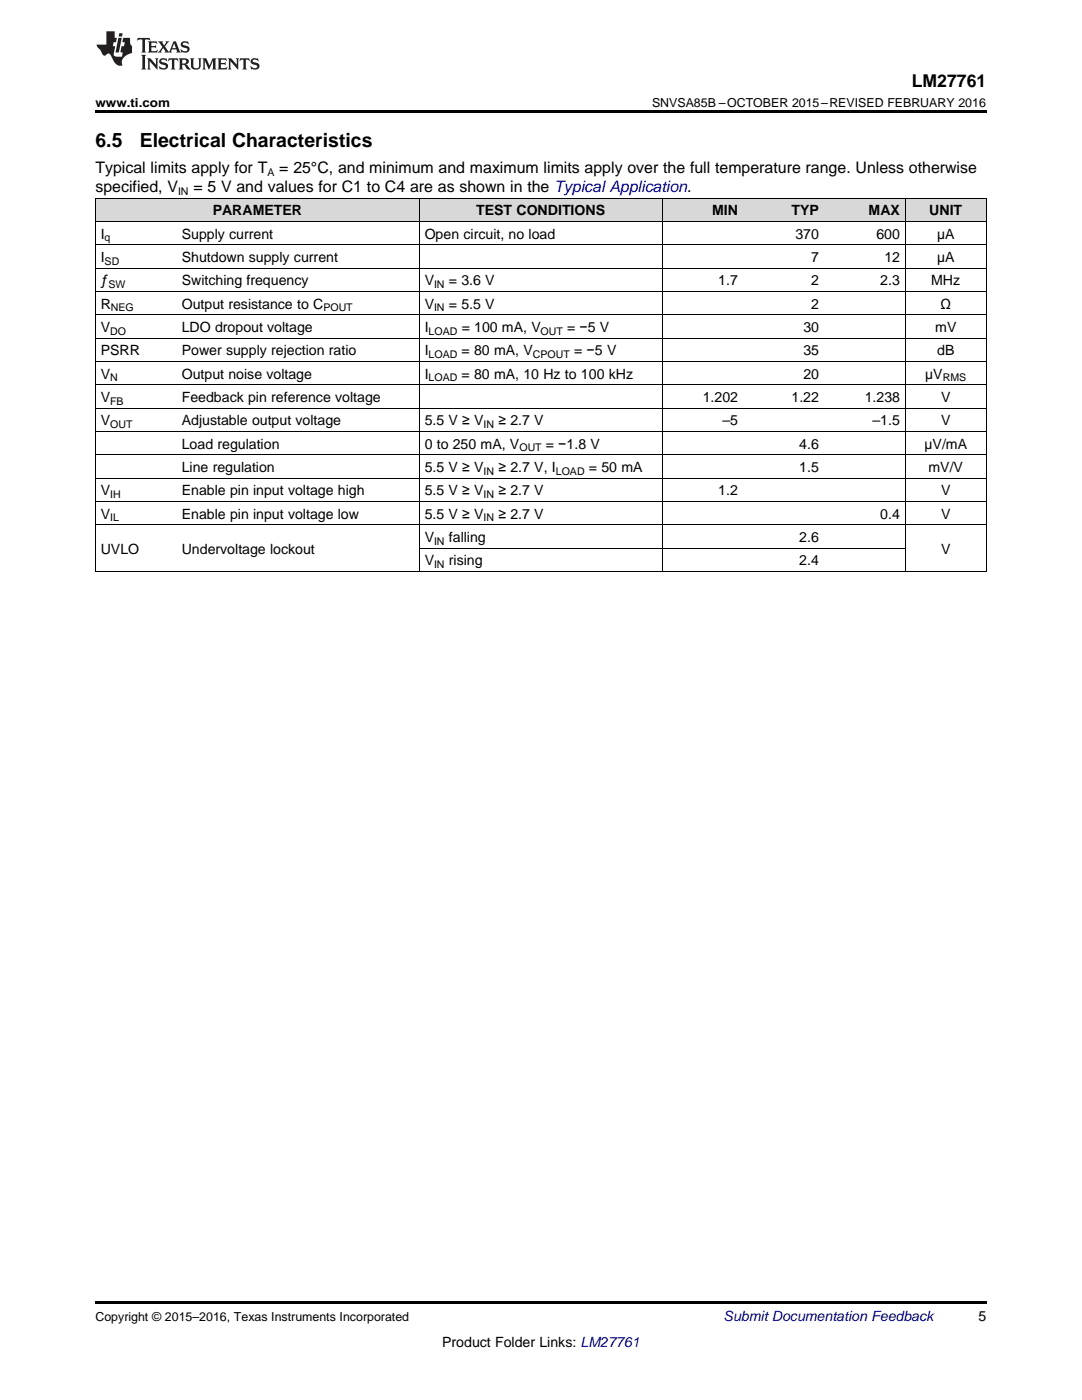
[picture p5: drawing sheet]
<svg xmlns="http://www.w3.org/2000/svg" width="216mm" height="279mm" viewBox="0 0 216 279" stroke-linecap="round" stroke-linejoin="round" font-family="sans-serif">
<defs><g id="words">
<g font-size="3.9">
<text x="19" y="29.3">6.5</text>
<text x="27.9" y="29.3">Electrical Characteristics</text>
</g>
<text font-size="3.5" x="181.9" y="17.3">LM27761</text>
<g font-size="3.2">
<text x="19" y="34.4">Typical limits apply for T</text>
<text x="55.7" y="34.4">= 25°C, and minimum and maximum limits apply over the full temperature range. Unless otherwise</text>
<text x="19" y="38.3">specified, V</text>
<text x="38.6" y="38.3">= 5 V and values for C1 to C4 are as shown in the Typical Application.</text>
</g>
<g font-size="2.8">
<text x="20.1" y="47.6">I</text>
<text x="36.3" y="47.6">Supply current</text>
<text x="42.4" y="43">PARAMETER</text>
<text x="84.7" y="47.6">Open circuit, no load</text>
<text x="95" y="43">TEST CONDITIONS</text>
<text x="142.1" y="43">MIN</text>
<text x="157.9" y="43">TYP</text>
<text x="158.7" y="47.6">370</text>
<text x="173.3" y="43">MAX</text>
<text x="174.9" y="47.6">600</text>
<text x="185.4" y="43">UNIT</text>
<text x="187" y="47.6">µA</text>
<text x="20.1" y="52.3">I</text>
<text x="36.3" y="52.3">Shutdown supply current</text>
<text x="161.9" y="52.3">7</text>
<text x="176.5" y="52.3">12</text>
<text x="187" y="52.3">µA</text>
<text x="20.1" y="56.9">ƒ</text>
<text x="36.3" y="56.9">Switching frequency</text>
<text x="84.7" y="56.9">V</text>
<text x="89.6" y="56.9">= 3.6 V</text>
<text x="143.3" y="56.9">1.7</text>
<text x="161.9" y="56.9">2</text>
<text x="175.6" y="56.9">2.3</text>
<text x="185.8" y="56.9">MHz</text>
<text x="20.1" y="61.6">R</text>
<text x="36.3" y="61.6">Output resistance to C</text>
<text x="84.7" y="61.6">V</text>
<text x="89.6" y="61.6">= 5.5 V</text>
<text x="161.9" y="61.6">2</text>
<text x="187.7" y="61.6">Ω</text>
<text x="20.1" y="66.3">V</text>
<text x="20.1" y="70.9">PSRR</text>
<text x="36.3" y="66.3">LDO dropout voltage</text>
<text x="36.3" y="70.9">Power supply rejection ratio</text>
<text x="84.7" y="66.3">I</text>
<text x="84.7" y="70.9">I</text>
<text x="92.1" y="70.9">= 80 mA, V</text>
<text x="92.1" y="66.3">= 100 mA, V</text>
<text x="113.2" y="66.3">= −5 V</text>
<text x="114.6" y="70.9">= −5 V</text>
<text x="160.3" y="66.3">30</text>
<text x="160.3" y="70.9">35</text>
<text x="186.6" y="66.3">mV</text>
<text x="187" y="70.9">dB</text>
<text x="20.1" y="75.6">V</text>
<text x="36.3" y="75.6">Output noise voltage</text>
<text x="84.7" y="75.6">I</text>
<text x="92.1" y="75.6">= 80 mA, 10 Hz to 100 kHz</text>
<text x="160.3" y="75.6">20</text>
<text x="184.6" y="75.6">µV</text>
<text x="20.1" y="80.2">V</text>
<text x="36.3" y="80.2">Feedback pin reference voltage</text>
<text x="140.2" y="80.2">1.202</text>
<text x="157.9" y="80.2">1.22</text>
<text x="172.5" y="80.2">1.238</text>
<text x="187.8" y="80.2">V</text>
<text x="20.1" y="84.9">V</text>
<text x="36.3" y="84.9">Adjustable output voltage</text>
<text x="36.3" y="89.5">Load regulation</text>
<text x="84.7" y="84.9">5.5 V ≥ V</text>
<text x="84.7" y="89.5">0 to 250 mA, V</text>
<text x="99.4" y="84.9">≥ 2.7 V</text>
<text x="108.9" y="89.5">= −1.8 V</text>
<text x="144.1" y="84.9">–5</text>
<text x="159.5" y="89.5">4.6</text>
<text x="174.1" y="84.9">–1.5</text>
<text x="184.5" y="89.5">µV/mA</text>
<text x="187.8" y="84.9">V</text>
<text x="36.3" y="94.2">Line regulation</text>
<text x="84.7" y="94.2">5.5 V ≥ V</text>
<text x="99.4" y="94.2">≥ 2.7 V, I</text>
<text x="117.5" y="94.2">= 50 mA</text>
<text x="159.5" y="94.2">1.5</text>
<text x="185.3" y="94.2">mV/V</text>
<text x="20.1" y="98.8">V</text>
<text x="36.3" y="98.8">Enable pin input voltage high</text>
<text x="84.7" y="98.8">5.5 V ≥ V</text>
<text x="99.4" y="98.8">≥ 2.7 V</text>
<text x="143.3" y="98.8">1.2</text>
<text x="187.8" y="98.8">V</text>
<text x="20.1" y="103.5">V</text>
<text x="36.3" y="103.5">Enable pin input voltage low</text>
<text x="84.7" y="103.5">5.5 V ≥ V</text>
<text x="99.4" y="103.5">≥ 2.7 V</text>
<text x="175.6" y="103.5">0.4</text>
<text x="187.8" y="103.5">V</text>
<text x="20.1" y="110.5">UVLO</text>
<text x="36.3" y="110.5">Undervoltage lockout</text>
<text x="84.7" y="108.2">V</text>
<text x="84.7" y="112.8">V</text>
<text x="89.6" y="108.2">falling</text>
<text x="89.6" y="112.8">rising</text>
<text x="159.5" y="108.2">2.6</text>
<text x="159.5" y="112.8">2.4</text>
<text x="187.8" y="110.5">V</text>
<text x="195.3" y="263.6">5</text>
<text x="88.2" y="268.9">Product Folder Links: LM27761</text>
</g>
<text font-size="2.8" fill="#0000c8" x="144.4" y="263.6">Submit Documentation Feedback</text>
<g font-size="2.5">
<text x="19" y="21.4">www.ti.com</text>
<text x="130.1" y="21.4">SNVSA85B –OCTOBER 2015–REVISED FEBRUARY 2016</text>
<text x="19" y="263.6">Copyright © 2015–2016, Texas Instruments Incorporated</text>
</g>
<g font-size="2.1">
<text x="53.4" y="35.1">A</text>
<text x="35.5" y="38.9">IN</text>
<text x="20.9" y="48.2">q</text>
<text x="20.9" y="52.8">SD</text>
<text x="21.7" y="57.5">SW</text>
<text x="86.6" y="57.5">IN</text>
<text x="22.1" y="62.2">NEG</text>
<text x="64.5" y="62.2">POUT</text>
<text x="86.6" y="62.2">IN</text>
<text x="22" y="66.8">DO</text>
<text x="85.5" y="66.8">LOAD</text>
<text x="85.5" y="71.5">LOAD</text>
<text x="106.3" y="71.5">CPOUT</text>
<text x="107.9" y="66.8">OUT</text>
<text x="22" y="76.1">N</text>
<text x="85.5" y="76.1">LOAD</text>
<text x="188.1" y="76.1">RMS</text>
<text x="22" y="80.8">FB</text>
<text x="22" y="85.4">OUT</text>
<text x="96.5" y="85.4">IN</text>
<text x="96.5" y="94.8">IN</text>
<text x="103.6" y="90.1">OUT</text>
<text x="110.9" y="94.8">LOAD</text>
<text x="22" y="99.4">IH</text>
<text x="96.5" y="99.4">IN</text>
<text x="22" y="104.1">IL</text>
<text x="96.5" y="104.1">IN</text>
<text x="86.6" y="108.7">IN</text>
<text x="86.6" y="113.4">IN</text>
</g>
</g></defs>
<g fill="#d8d8d8">
<path d="M19 39.6h16.2v4.6h-16.2z"/>
<path d="M35.2 39.6h48.5v4.6h-48.5z"/>
<path d="M83.7 39.6h48.5v4.6h-48.5z"/>
<path d="M132.2 39.6h16.1v4.6h-16.1z"/>
<path d="M148.3 39.6h16.2v4.6h-16.2z"/>
<path d="M164.5 39.6h16.2v4.6h-16.2z"/>
<path d="M180.7 39.6h16.1v4.6h-16.1z"/>
</g>
<path d="M19 22h177.8v.5h-177.8zM19 114.1h.2zM83.6 114.1h.1zM132.1 114.1h.1zM180.6 114.1h.1zM196.7 114.1h.1zM19 259.7h177.8v.5h-177.8z" fill="#000"/>
<g fill="none" stroke="#000" stroke-width=".2">
<path d="M19 39.5h177.8M19.1 39.5v74.6M83.6 39.5v74.6M132.1 39.5v74.6M180.6 39.5v74.6M196.8 39.5v74.6M19 58.2h177.8M19 53.5h177.8M19 48.8h177.8M19 44.2h177.8M19 76.8h177.8M19 72.1h177.8"/>
<path d="M19 67.5h177.8M19 62.8h177.8M19 95.4h177.8M19 90.8h177.8M19 86.1h177.8M19 81.4h177.8M19 114h177.8M19 104.7h177.8M19 100.1h177.8M83.7 109.4h97"/>
</g>
<g fill="#231f20">
<path d="M27.5 7.6l-.1 .5 .4-.2h.6v.1v2.1l-.2 .4h1l-.3-.4v-2.1l.1-.1h.5l.5 .2-.2-.5zM29.5 8.3l.2 .3v1.5l-.2 .4h1.8l.2-.6a1.04 1.04 0 0 1-1.3 .2v-.7h.6l.3 .2v-.6l-.3 .2h-.6v-.6l.8-.1 .4 .3-.2-.5zM31.5 8.3l.9 1.1-.9 1.1h.8l-.2-.2 .5-.7 .4 .7-.2 .2h1.5l-.1-.2 .1-.4h.9l.1 .4-.2 .2h1l-.3-.3-.7-1.9h-.5l-.9 2-.8-1 .9-1h-.8l.1 .3-.3 .5-.4-.6 .2-.2zM34.7 8.6l.4 1h-.7zM36.3 8.4a.63 .63 0 0 0-.2 .7 .63 .63 0 0 0 .6 .4l.6 .2 .1 .2a.75 .75 0 0 1-.7 .4 .75 .75 0 0 1-.6-.5l.1 .7 .1-.1a1.11 1.11 0 0 0 1.5-.6 1.13 1.13 0 0 0-1.2-.8l-.1-.4a1.04 1.04 0 0 1 1.2 .2l-.2-.5-.1 .1-.5-.2zM28.2 10.9l.2 .4v2.2l-.2 .4h1l-.3-.4v-2.2l.3-.4zM29.3 11.6l.3 .4v1.5l-.3 .4h.8l-.2-.4v-1.3l1.5 1.7v-1.9l.2-.4h-.7l.2 .4v.9l-1.1-1.3zM32 11.8a.62 .62 0 0 0-.2 .7 .62 .62 0 0 0 .6 .4l.6 .1 .1 .3a.76 .76 0 0 1-.7 .3 .76 .76 0 0 1-.6-.4l.1 .7 .1-.1a1.11 1.11 0 0 0 1.5-.6 1.13 1.13 0 0 0-1.2-.8l-.1-.4a1.04 1.04 0 0 1 1.2 .2l-.2-.6-.1 .1-.5-.1zM33.7 11.6l-.2 .6a.61 .61 0 0 1 .8-.3v1.6l-.2 .4h.9l-.2-.4v-1.6a.63 .63 0 0 1 .8 .3l-.2-.6zM35.6 11.6l.3 .4v1.5l-.3 .4h1l-.2-.2v-.8l.5 .2a.76 .76 0 0 0 1.2 .7l-1-1a.58 .58 0 0 0 .6-.5 .58 .58 0 0 0-.5-.6zM36.4 11.9h.1a.45 .45 0 0 1 .5 .1 .45 .45 0 0 1 .1 .5l-.7 .2zM37.9 11.6l.2 .2a2.17 2.17 0 0 0 .3 1.9 .99 .99 0 0 0 1.6-.6v-1.1l.2-.4h-.7l.2 .2a1.92 1.92 0 0 1-.2 1.8 .6 .6 0 0 1-.9-.5v-1.1l.2-.4zM40.4 11.6l.2 .4v1.5l-.2 .4h.7l-.2-.4v-1.4l.8 1.8 .8-1.8v1.4l-.2 .4h.9l-.2-.4v-1.5l.2-.4h-.8l-.6 1.5-.6-1.5zM43.4 11.6l.2 .4v1.5l-.2 .4h1.8l.2-.6a1.04 1.04 0 0 1-1.3 .1v-.6h.5l.4 .2v-.6l-.4 .2h-.5v-.7h.8l.3 .3-.1-.6zM45.5 11.6l.2 .4v1.5l-.2 .4h.7l-.2-.4v-1.3l1.5 1.7v-1.9l.2-.4h-.7l.2 .4v.9l-1.1-1.3zM47.9 11.6l-.1 .6a.61 .61 0 0 1 .8-.3v1.6l-.3 .4h1l-.3-.4 .1-1.6a.63 .63 0 0 1 .7 .3l-.1-.6zM50.2 11.8a.62 .62 0 0 0-.2 .7 .62 .62 0 0 0 .6 .4l.6 .1 .2 .3a.76 .76 0 0 1-.8 .3 .76 .76 0 0 1-.6-.4l.1 .7 .2-.1a1.11 1.11 0 0 0 1.5-.6 1.13 1.13 0 0 0-1.3-.8l-.1-.4a1.04 1.04 0 0 1 1.2 .2l-.1-.6-.2 .1-.5-.1z"/>
<path d="M21.2 6.3v2.6h-1.9l.1 .4 .7 .9a.91 .91 0 0 0 1 .8 .56 .56 0 0 1 .5-.3 .56 .56 0 0 1 .5 .3l.4 .8a1.53 1.53 0 0 0 1.9 1.2 1.54 1.54 0 0 1 1-2.1l.9-.3v-1.4a1.52 1.52 0 0 1-.3-1.6h-1.4l-.2 .8h.5l-.2 .8h-.4l-.2 1v.2l.4 .1-.2 .8a1.93 1.93 0 0 1-1.6-.3l.3-1.8h-.5l.2-.8h.4l.2-.8h-.4v-1.3zM23.6 7.6l-.6 2.9h.7l.6-2.9zM23.8 6.6l-.1 .7h.6l.2-.7z"/>
</g>
<use href="#words"/>
</svg>
